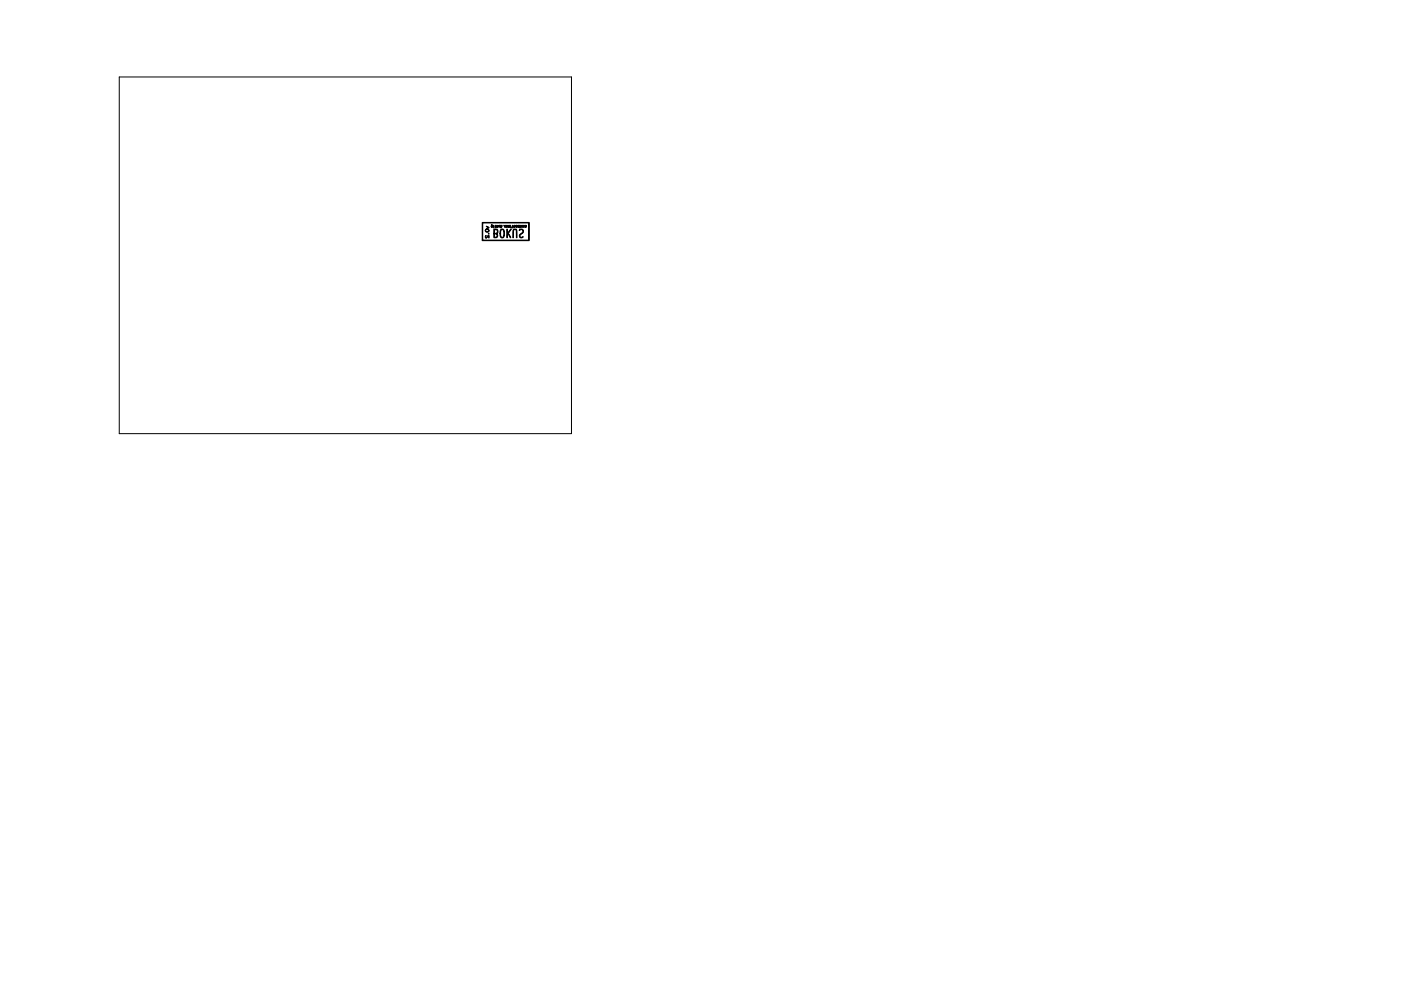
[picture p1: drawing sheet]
<svg xmlns="http://www.w3.org/2000/svg" width="297mm" height="210mm" viewBox="0 0 297 210" stroke-linecap="round" stroke-linejoin="round" font-family="sans-serif">
<path d="M25.3 16.3h95.9v75.7h-95.9z" fill="none" stroke="#000" stroke-width=".21"/>
<g fill="#000" stroke="#000" stroke-width=".21">
<path d="M103.1 48l.6 .3-.6 .3 .5-.3zM103 50h.1l-.2 .2 .2 .2 .6-.5v.6l-.1-.5-.4 .4a.24 .24 0 0 1-.3 0 .24 .24 0 0 1 .1-.4zM102.9 48.7a.4 .4 0 0 1 .7-.1 .4 .4 0 0 1-.1 .7 .4 .4 0 0 1-.6-.2v-.2a.3 .3 0 0 0 .4 .3 .3 .3 0 0 0 .2-.5h-.4l-.2 .2zM104.2 47.7h.2v.5l-.2-.1h.2l-.1-.2-.2 .1 .3-.2zM104.7 47.8v.4h-.1zM105 47.8l.2 .1h-.1v.3h.1l-.2 .1zM104.7 48.6a.58 .58 0 0 1 .7 0 .58 .58 0 0 1 .2 .7l-.3 .3a.52 .52 0 0 1 .1 .7 .52 .52 0 0 1-.7 .1v-.8h.1v.7a.42 .42 0 0 0 .6-.4 .42 .42 0 0 0-.7-.3l.1-.1a.44 .44 0 0 0 .7-.4 .44 .44 0 0 0-.7-.4v.8h-.1zM105.4 47.8l.1 .3 .1-.3v.2l-.2 .4zM105.8 47.8h.2v.4l-.2-.4v.4zM106.2 47.8a.25 .25 0 0 1 .2 .2 .25 .25 0 0 1-.2 .3l-.1-.3 .2 .2 .1-.2-.1-.2-.2 .2zM106.2 48.7l.1-.1a.57 .57 0 0 1 .6 .2 .57 .57 0 0 1 .1 .6 .77 .77 0 0 1-.6 1.1 .79 .79 0 0 1-.4-.9l.1 .1a.37 .37 0 0 0 .1 .5 .37 .37 0 0 0 .5 0l.1-.6a.62 .62 0 0 0-.4-.9l-.2 .3-.1 .6h-.1zM106.6 47.8l.1 .1z"/>
<path d="M107 47.8l.2 .1-.2 .1 .1 .1h.1l-.1 .1-.1-.1zM107.4 47.8a.17 .17 0 0 1 .2 .2 .17 .17 0 0 1-.2 .1l-.1-.1 .1 .2 .2-.1-.1-.3-.2 .2zM107.7 47.8l.1 .4 .1-.4 .1 .4v-.4v.4h-.3zM107.5 48.6h.1v.9l.6-.8 .2-.1-.7 .9 .6 .9-.1 .1-.6-.9v.8h-.1zM108.2 47.8l.2 .6zM108.6 47.8l.2 .4-.1 .1h.1a.2 .2 0 0 1-.2-.1 .2 .2 0 0 1 0-.2zM108.9 48.7l.3-.1 .4 .2v1.6h-.1v-1a.37 .37 0 0 0-.1-.6 .37 .37 0 0 0-.5 .1v1.5h-.2v-1.4zM109 47.8l.2 .1h-.2l.2 .1-.1 .2-.1-.1h.2l-.3-.1zM109.4 47.8h.2v.6l-.3-.3 .1-.1 .1 .1v-.2l-.2 .1zM109.8 47.8l.2 .1h-.2l.2 .1-.1 .2-.2-.2 .2 .2 .1-.2h-.3zM110.1 47.8a.24 .24 0 0 1 .3 .2 .24 .24 0 0 1-.2 .3l-.1-.3 .2 .1 .1-.2-.1-.1-.2 .2zM110.2 48.7a.53 .53 0 0 1 .8 .3 .53 .53 0 0 1-.5 .7 .35 .35 0 0 0-.2 .5 .35 .35 0 0 0 .6 0 .43 .43 0 0 1-.7 .1 .43 .43 0 0 1 .1-.7l.2-.1a.41 .41 0 0 0 .3-.6 .41 .41 0 0 0-.7 0z"/>
<path d="M110.6 47.8l.2 .1-.1 .3-.2-.2 .2 .2 .1-.3-.1-.1-.2 .2zM111 47.8l.2 .1-.2 .1v.1h.2l-.1 .1-.1-.1zM111.4 47.8a.17 .17 0 0 1 .2 .2 .17 .17 0 0 1-.3 .1v-.1l.1 .2 .2-.1-.1-.3-.2 .2zM102.2 47.2h10v3.9h-10v-.2h9.9v-3.6h-9.8v3.6h-.1z"/>
<circle cx="103.6" cy="49.6" r=".1"/>
</g>
</svg>
